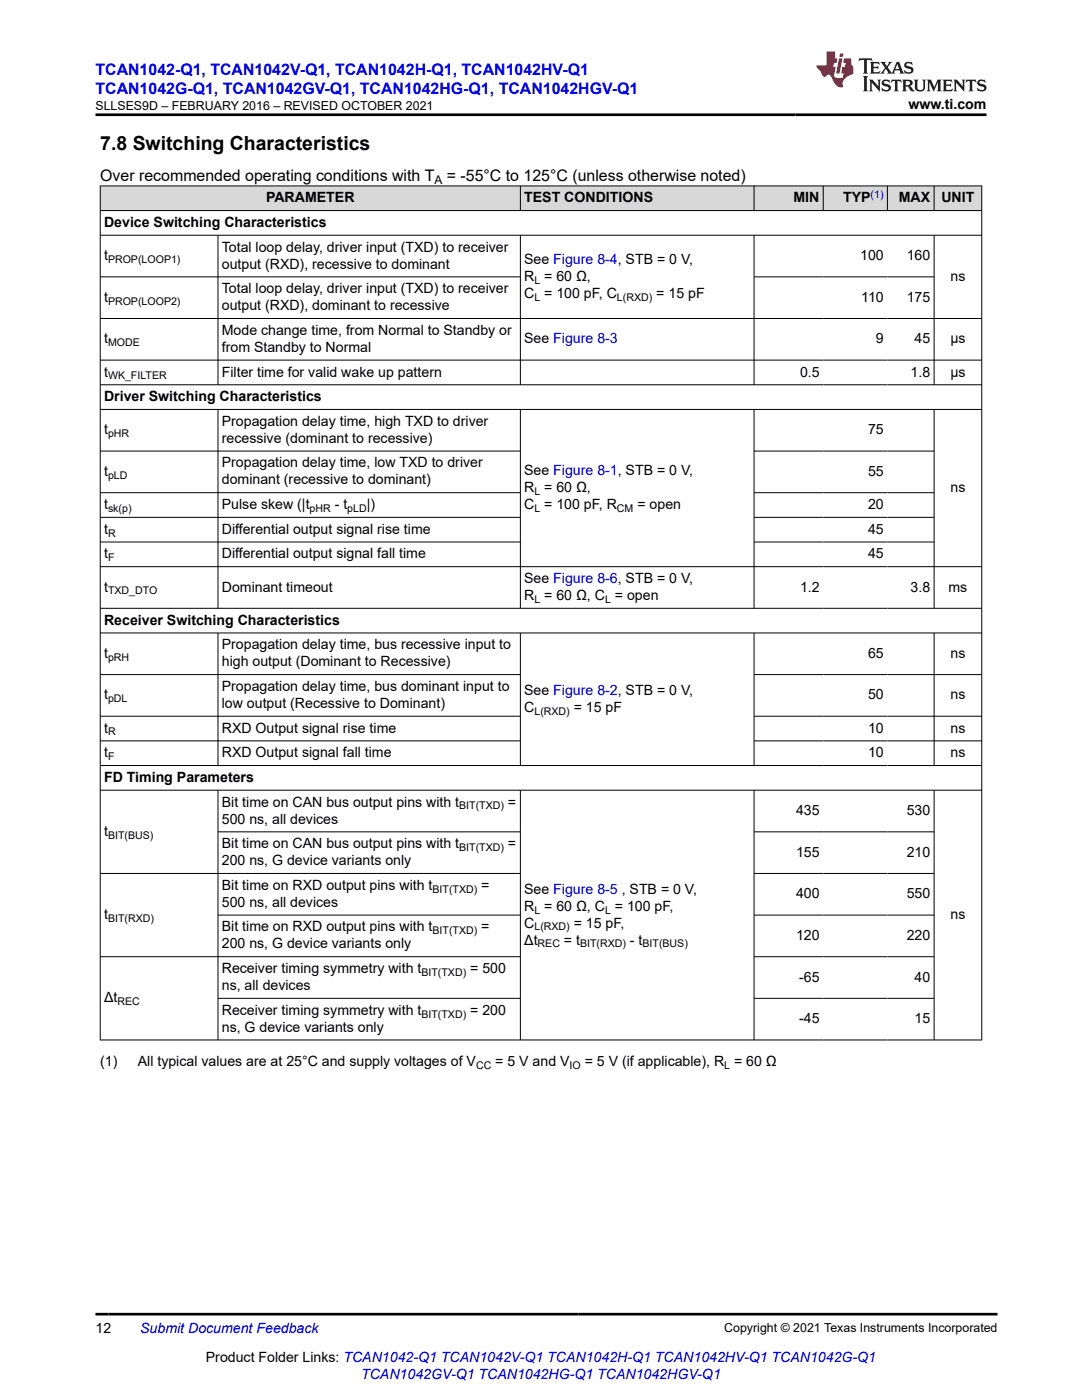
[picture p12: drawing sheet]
<svg xmlns="http://www.w3.org/2000/svg" width="216mm" height="279mm" viewBox="0 0 216 279" stroke-linecap="round" stroke-linejoin="round" font-family="sans-serif">
<defs><g id="words">
<text font-size="3.9" x="20" y="29.9">7.8 Switching Characteristics</text>
<g font-size="3.2" fill="#00f">
<text x="19.1" y="14.9">TCAN1042-Q1, TCAN1042V-Q1, TCAN1042H-Q1, TCAN1042HV-Q1</text>
<text x="19.1" y="18.7">TCAN1042G-Q1, TCAN1042GV-Q1, TCAN1042HG-Q1, TCAN1042HGV-Q1</text>
</g>
<g font-size="3.2">
<text x="20" y="36.1">Over recommended operating conditions with T</text>
<text x="89.2" y="36.1">= -55°C to 125°C (unless otherwise noted)</text>
</g>
<g font-size="2.8">
<text x="181.3" y="21.8">www.ti.com</text>
<text x="53.1" y="40.4">PARAMETER</text>
<text x="104.6" y="40.4">TEST CONDITIONS</text>
<text x="158.3" y="40.4">MIN</text>
<text x="168.2" y="40.4">TYP</text>
<text x="179.4" y="40.4">MAX</text>
<text x="187.9" y="40.4">UNIT</text>
<text x="20.8" y="45.3">Device Switching Characteristics</text>
<text x="20.8" y="51.9">t</text>
<text x="44.3" y="50.2">Total loop delay, driver input (TXD) to receiver</text>
<text x="44.3" y="53.6">output (RXD), recessive to dominant</text>
<text x="104.6" y="52.7">See Figure 8-4, STB = 0 V,</text>
<text x="171.7" y="51.9">100</text>
<text x="180.9" y="51.9">160</text>
<text x="44.3" y="58.5">Total loop delay, driver input (TXD) to receiver</text>
<text x="104.6" y="56.1">R = 60 Ω,</text>
<text x="104.6" y="59.5">C = 100 pF, C</text>
<text x="131" y="59.5">= 15 pF</text>
<text x="189.7" y="56.1">ns</text>
<text x="20.8" y="60.2">t</text>
<text x="44.3" y="61.9">output (RXD), dominant to recessive</text>
<text x="171.9" y="60.2">110</text>
<text x="180.9" y="60.2">175</text>
<text x="20.8" y="68.5">t</text>
<text x="44.3" y="66.8">Mode change time, from Normal to Standby or</text>
<text x="44.3" y="70.2">from Standby to Normal</text>
<text x="104.6" y="68.5">See Figure 8-3</text>
<text x="174.8" y="68.5">9</text>
<text x="182.5" y="68.5">45</text>
<text x="189.6" y="68.5">µs</text>
<text x="20.8" y="75.1">t</text>
<text x="44.3" y="75.1">Filter time for valid wake up pattern</text>
<text x="159.6" y="75.1">0.5</text>
<text x="181.7" y="75.1">1.8</text>
<text x="189.6" y="75.1">µs</text>
<text x="20.8" y="80.1">Driver Switching Characteristics</text>
<text x="20.8" y="86.7">t</text>
<text x="44.3" y="85">Propagation delay time, high TXD to driver</text>
<text x="44.3" y="88.4">recessive (dominant to recessive)</text>
<text x="173.2" y="86.7">75</text>
<text x="20.8" y="95">t</text>
<text x="44.3" y="93.3">Propagation delay time, low TXD to driver</text>
<text x="104.6" y="94.8">See Figure 8-1, STB = 0 V,</text>
<text x="173.2" y="95">55</text>
<text x="20.8" y="101.6">t</text>
<text x="44.3" y="96.7">dominant (recessive to dominant)</text>
<text x="44.3" y="101.6">Pulse skew (|t</text>
<text x="66.8" y="101.6">- t</text>
<text x="73.2" y="101.6">|)</text>
<text x="104.6" y="98.2">R = 60 Ω,</text>
<text x="104.6" y="101.6">C = 100 pF, R</text>
<text x="127.2" y="101.6">= open</text>
<text x="173.2" y="101.6">20</text>
<text x="189.7" y="98.2">ns</text>
<text x="20.8" y="106.5">t</text>
<text x="44.3" y="106.5">Differential output signal rise time</text>
<text x="173.2" y="106.5">45</text>
<text x="20.8" y="111.4">t</text>
<text x="44.3" y="111.4">Differential output signal fall time</text>
<text x="173.2" y="111.4">45</text>
<text x="20.8" y="118.1">t</text>
<text x="44.3" y="118.1">Dominant timeout</text>
<text x="104.6" y="116.4">See Figure 8-6, STB = 0 V,</text>
<text x="104.6" y="119.8">R = 60 Ω, C = open</text>
<text x="159.6" y="118.1">1.2</text>
<text x="181.7" y="118.1">3.8</text>
<text x="189.3" y="118.1">ms</text>
<text x="20.8" y="124.7">Receiver Switching Characteristics</text>
<text x="20.8" y="131.3">t</text>
<text x="44.3" y="129.6">Propagation delay time, bus recessive input to</text>
<text x="173.2" y="131.3">65</text>
<text x="189.7" y="131.3">ns</text>
<text x="44.3" y="133">high output (Dominant to Recessive)</text>
<text x="44.3" y="137.9">Propagation delay time, bus dominant input to</text>
<text x="20.8" y="139.6">t</text>
<text x="44.3" y="141.3">low output (Recessive to Dominant)</text>
<text x="104.6" y="138.7">See Figure 8-2, STB = 0 V,</text>
<text x="104.6" y="142.1">C</text>
<text x="114.5" y="142.1">= 15 pF</text>
<text x="173.2" y="139.6">50</text>
<text x="189.7" y="139.6">ns</text>
<text x="20.8" y="146.2">t</text>
<text x="44.3" y="146.2">RXD Output signal rise time</text>
<text x="173.2" y="146.2">10</text>
<text x="189.7" y="146.2">ns</text>
<text x="20.8" y="151.1">t</text>
<text x="44.3" y="151.1">RXD Output signal fall time</text>
<text x="173.2" y="151.1">10</text>
<text x="189.7" y="151.1">ns</text>
<text x="20.8" y="156.1">FD Timing Parameters</text>
<text x="44.3" y="161">Bit time on CAN bus output pins with t</text>
<text x="101.4" y="161">=</text>
<text x="20.8" y="166.8">t</text>
<text x="44.3" y="164.4">500 ns, all devices</text>
<text x="158.9" y="162.7">435</text>
<text x="180.9" y="162.7">530</text>
<text x="44.3" y="169.3">Bit time on CAN bus output pins with t</text>
<text x="44.3" y="172.7">200 ns, G device variants only</text>
<text x="101.4" y="169.3">=</text>
<text x="158.9" y="171">155</text>
<text x="180.9" y="171">210</text>
<text x="44.3" y="177.6">Bit time on RXD output pins with t</text>
<text x="96" y="177.6">=</text>
<text x="104.6" y="178.4">See Figure 8-5 , STB = 0 V,</text>
<text x="158.9" y="179.3">400</text>
<text x="180.9" y="179.3">550</text>
<text x="20.8" y="183.4">t</text>
<text x="44.3" y="185.9">Bit time on RXD output pins with t</text>
<text x="44.3" y="181">500 ns, all devices</text>
<text x="96" y="185.9">=</text>
<text x="104.6" y="181.7">R = 60 Ω, C = 100 pF,</text>
<text x="104.6" y="185.1">C</text>
<text x="114.5" y="185.1">= 15 pF,</text>
<text x="189.7" y="183.4">ns</text>
<text x="44.3" y="189.3">200 ns, G device variants only</text>
<text x="104.6" y="188.5">Δt</text>
<text x="112.5" y="188.5">= t</text>
<text x="125.7" y="188.5">- t</text>
<text x="158.9" y="187.6">120</text>
<text x="180.9" y="187.6">220</text>
<text x="44.3" y="194.2">Receiver timing symmetry with t</text>
<text x="44.3" y="197.6">ns, all devices</text>
<text x="93.8" y="194.2">= 500</text>
<text x="159.5" y="195.9">-65</text>
<text x="182.5" y="195.9">40</text>
<text x="20.8" y="200.1">Δt</text>
<text x="44.3" y="202.5">Receiver timing symmetry with t</text>
<text x="93.8" y="202.5">= 200</text>
<text x="44.3" y="205.9">ns, G device variants only</text>
<text x="159.5" y="204.2">-45</text>
<text x="182.5" y="204.2">15</text>
<text x="20" y="212.7">(1)</text>
<text x="27.5" y="212.7">All typical values are at 25°C and supply voltages of V</text>
<text x="98.8" y="212.7">= 5 V and V</text>
<text x="116.7" y="212.7">= 5 V (if applicable), R = 60 Ω</text>
<text x="19.1" y="266.1">12</text>
<text x="41.1" y="271.7">Product Folder Links: TCAN1042-Q1 TCAN1042V-Q1 TCAN1042H-Q1 TCAN1042HV-Q1 TCAN1042G-Q1</text>
</g>
<g font-size="2.8" fill="#00f">
<text x="28" y="266.1">Submit Document Feedback</text>
<text x="72.1" y="275.1">TCAN1042GV-Q1 TCAN1042HG-Q1 TCAN1042HGV-Q1</text>
</g>
<g font-size="2.5">
<text x="19.1" y="21.9">SLLSES9D – FEBRUARY 2016 – REVISED OCTOBER 2021</text>
<text x="144.5" y="265.8">Copyright © 2021 Texas Instruments Incorporated</text>
</g>
<text font-size="2.4" x="86.7" y="36.7">A</text>
<text font-size="2.1" fill="#00f" x="173.7" y="39.4">(1)</text>
<g font-size="2.1">
<text x="21.6" y="52.5">PROP(LOOP1)</text>
<text x="106.6" y="56.6">L</text>
<text x="21.6" y="60.8">PROP(LOOP2)</text>
<text x="106.6" y="60">L</text>
<text x="123.1" y="60">L(RXD)</text>
<text x="21.6" y="69.1">MODE</text>
<text x="21.6" y="75.7">WK_FILTER</text>
<text x="21.6" y="87.2">pHR</text>
<text x="21.6" y="95.6">pLD</text>
<text x="106.6" y="98.8">L</text>
<text x="21.6" y="102.2">sk(p)</text>
<text x="21.6" y="107.1">R</text>
<text x="61.8" y="102.2">pHR</text>
<text x="69.3" y="102.2">pLD</text>
<text x="106.6" y="102.2">L</text>
<text x="123.1" y="102.2">CM</text>
<text x="21.6" y="112">F</text>
<text x="21.6" y="118.6">TXD_DTO</text>
<text x="106.6" y="120.3">L</text>
<text x="120.7" y="120.3">L</text>
<text x="21.6" y="131.9">pRH</text>
<text x="21.6" y="140.2">pDL</text>
<text x="106.6" y="142.6">L(RXD)</text>
<text x="21.6" y="146.8">R</text>
<text x="21.6" y="151.7">F</text>
<text x="91.6" y="161.5">BIT(TXD)</text>
<text x="21.6" y="167.4">BIT(BUS)</text>
<text x="91.6" y="169.8">BIT(TXD)</text>
<text x="86.3" y="178.2">BIT(TXD)</text>
<text x="21.6" y="184">BIT(RXD)</text>
<text x="106.6" y="182.3">L</text>
<text x="106.6" y="185.7">L(RXD)</text>
<text x="120.7" y="182.3">L</text>
<text x="86.3" y="186.5">BIT(TXD)</text>
<text x="107.3" y="189.1">REC</text>
<text x="115.7" y="189.1">BIT(RXD)</text>
<text x="128.2" y="189.1">BIT(BUS)</text>
<text x="84.1" y="194.8">BIT(TXD)</text>
<text x="23.4" y="200.6">REC</text>
<text x="84.1" y="203.1">BIT(TXD)</text>
<text x="95" y="213.3">CC</text>
<text x="113.7" y="213.3">IO</text>
<text x="144.5" y="213.3">L</text>
</g>
</g></defs>
<g fill="#d8d8d8">
<path d="M20 37.1h175.9v4.9h-175.9z" fill-rule="evenodd"/>
<path d="M20.1 37.2h83.7v4.8h-83.7z" fill-rule="evenodd"/>
<path d="M103.9 37.2h46.5v4.8h-46.5z" fill-rule="evenodd"/>
<path d="M150.5 37.2h13.7v4.8h-13.7z" fill-rule="evenodd"/>
<path d="M164.3 37.2h12.7v4.8h-12.7z" fill-rule="evenodd"/>
<path d="M177.1 37.2h9.2v4.8h-9.2z" fill-rule="evenodd"/>
<path d="M186.5 37.2h9.3v4.8h-9.3z" fill-rule="evenodd"/>
</g>
<g fill="none" stroke="#000" stroke-width=".2">
<path d="M19.9 37.1h176.1M20 37v170.6M103.8 37v5.1M150.5 37v5.1M164.3 37v5.1M177.1 37v5.1M186.4 37v5.1M195.9 37v170.6M19.9 42h176.1M19.9 46.9h176.1M19.9 55.3h84M43.5 46.9v30"/>
<path d="M103.8 46.9v30M150.5 46.9v30M150.5 55.3h36M186.4 46.9v30M19.9 63.6h176.1M19.9 71.9h176.1M19.9 76.8h176.1M19.9 81.7h176.1M19.9 90h84M19.9 98.3h84M43.5 81.7v39.8M103.8 81.7v39.8"/>
<path d="M150.5 81.7v39.8M150.5 90h36M150.5 98.3h36M186.4 81.7v39.8M19.9 103.2h84M19.9 108.2h84M150.5 103.2h36M150.5 108.2h36M196 113.1h-176.1M19.9 121.4h176.1M19.9 126.3h176.1M19.9 134.6h84"/>
<path d="M43.5 126.3v26.5M103.8 126.3v26.5M150.5 126.3v26.5M150.5 134.6h45.5M186.4 126.3v26.5M19.9 152.8h176.1M19.9 142.9h84M19.9 147.9h84M19.9 157.7h176.1M43.5 157.7v49.9M103.8 157.7v49.9M150.5 157.7v49.9"/>
<path d="M150.5 142.9h45.5M150.5 147.9h45.5M186.4 157.7v49.9M43.5 166h60.4M103.9 174.3h-84M150.5 174.3h36M150.5 166h36M19.9 190.9h84M43.5 182.6h60.4M43.5 199.2h60.4M150.5 190.9h36M150.5 182.6h36"/>
<path d="M150.5 199.2h36M19.9 207.5h176.1"/>
</g>
<path d="M171.5 11.6l-.2 .6 .5-.2h.6v.1v2.2l-.2 .4h1l-.2-.4v-2.2v-.1h.5l.6 .2-.2-.6zM173.6 12.4l.2 .3v1.6l-.2 .4h1.9l.1-.6a1.08 1.08 0 0 1-1.3 .2v-.7h.6l.4 .2v-.7l-.4 .2h-.6v-.5l.2-.2a1 1 0 0 1 1 .3l-.1-.5zM175.7 12.4l.9 1.1-1 1.2h.9l-.2-.2 .5-.8 .4 .8-.2 .2h1.6l-.2-.2 .2-.5h.9l.1 .5-.1 .2h.9l-.2-.4-.8-1.9h-.5l-.9 2.1-.9-1.1 .9-1h-.8l.2 .2-.4 .6-.4-.6 .2-.2zM179 12.8l.4 1h-.7zM180.7 12.5a.65 .65 0 0 0-.2 .7 .65 .65 0 0 0 .6 .5l.6 .1 .1 .3a.79 .79 0 0 1-.7 .4 .79 .79 0 0 1-.7-.5l.1 .7 .2-.1a.93 .93 0 0 0 1.1 0 .93 .93 0 0 0 .4-.9 1.46 1.46 0 0 0-1.2-.6l-.1-.3a1.09 1.09 0 0 1 1.2 .2l-.2-.6-.1 .1-.5-.2zM172.2 15.2l.2 .4v2.2l-.2 .4h1l-.2-.4v-2.2l.2-.4zM173.4 15.9l.2 .4v1.5l-.2 .4h.8l-.3-.4 .1-1.3 1.6 1.8v-2l.2-.4h-.7l.1 .2 .1 1.1-1.2-1.3zM176.2 16a.65 .65 0 0 0-.2 .8 .65 .65 0 0 0 .6 .4l.6 .2 .1 .2a.79 .79 0 0 1-.7 .4 .79 .79 0 0 1-.7-.5l.1 .7 .2-.1a.93 .93 0 0 0 1.1 .1 .93 .93 0 0 0 .4-1 1.46 1.46 0 0 0-1.2-.5l-.1-.4a1.09 1.09 0 0 1 1.2 .2l-.1-.6-.2 .1-.5-.1zM177.9 15.9l-.1 .6a.63 .63 0 0 1 .8-.3v1.6l-.3 .4h1l-.2-.4v-1.6a.66 .66 0 0 1 .8 .3l-.1-.6zM180 15.9l.2 .4v1.5l-.2 .4h1l-.2-.2-.1-.7h.5l.1 .2a.79 .79 0 0 0 1.2 .6l-1-.9a.61 .61 0 0 0 .6-.6 .61 .61 0 0 0-.5-.7zM180.8 16.2h.1a.47 .47 0 0 1 .5 .1 .47 .47 0 0 1 .1 .5l-.1 .1-.7 .1zM182.3 15.9l.2 .2a2.27 2.27 0 0 0 .4 2 1.04 1.04 0 0 0 1.7-.7v-1.3l.2-.2h-.8l.2 .4v1.1a.6 .6 0 0 1-.6 .6 .6 .6 0 0 1-.6-.6v-1.1l.3-.4zM184.9 15.9l.2 .4v1.5l-.2 .4h.8l-.3-.4v-1.4l.9 1.9 .9-1.9v1.4l-.3 .4h1l-.2-.4v-1.5l.2-.4h-.8l-.7 1.5-.6-1.5zM188.1 15.9l.2 .4v1.5l-.2 .4h1.9l.1-.6a1.09 1.09 0 0 1-1.3 .2v-.7h.6l.4 .2v-.6l-.4 .2h-.6v-.6l.2-.1a1.01 1.01 0 0 1 1 .3l-.1-.6zM190.2 15.9l.3 .4v1.5l-.3 .4h.8l-.2-.4v-1.3l1.6 1.8v-2l.2-.4h-.7l.2 .2v1.1l-1.2-1.3zM192.8 15.9l-.1 .6a.63 .63 0 0 1 .8-.3v1.6l-.3 .4h1l-.2-.4v-1.6a.66 .66 0 0 1 .8 .3l-.1-.6zM195.2 16a.65 .65 0 0 0-.2 .8 .65 .65 0 0 0 .6 .4l.6 .2 .2 .2a.79 .79 0 0 1-.7 .4 .79 .79 0 0 1-.7-.5l.1 .7 .2-.1a.93 .93 0 0 0 1 .1 .93 .93 0 0 0 .5-1 1.46 1.46 0 0 0-1.3-.5v-.4a1.09 1.09 0 0 1 1.2 .2l-.2-.6-.2 .1-.5-.1z" fill="#231f20"/>
<path d="M164.9 10.3v2.7h-2l.1 .4 .8 1a.95 .95 0 0 0 1 .9 .59 .59 0 0 1 .5-.4 .59 .59 0 0 1 .5 .3l.4 .8a1.59 1.59 0 0 0 2.1 1.4 1.61 1.61 0 0 1 1-2.3l1-.3-.1-1.5a1.59 1.59 0 0 1-.3-1.7h-1.5l-.2 .9h.6l-.2 .9h-.5l-.2 .9v.3l.4 .1-.1 .9h-.7a.73 .73 0 0 1-1-.7l.3-1.5h-.5l.1-.9h.5l.2-.9h-.5v-1.3zM167.4 11.6l-.6 3.1h.7l.6-3.1zM167.6 10.7l-.1 .6h.7l.1-.6z" fill="#ed1c24"/>
<path d="M19.1 22.9h177.8M19.1 262.3h179.9" fill="none" stroke="#000" stroke-width=".53"/>
<use href="#words"/>
</svg>
